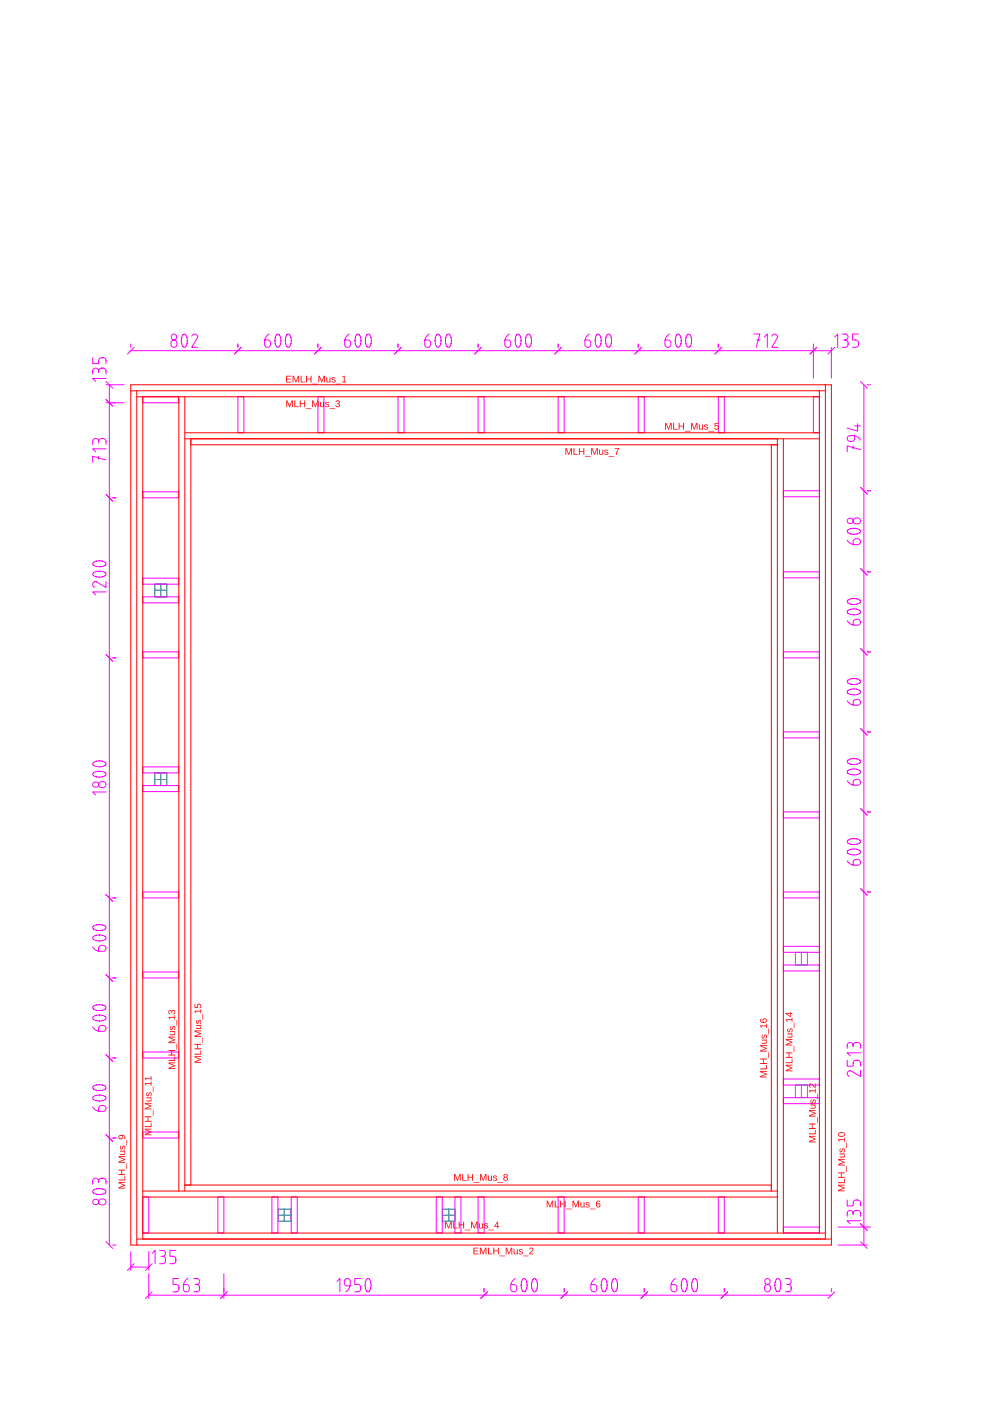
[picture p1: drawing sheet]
<svg xmlns="http://www.w3.org/2000/svg" width="297mm" height="420mm" viewBox="0 0 297 420" stroke-linecap="round" stroke-linejoin="round" font-family="sans-serif">
<g fill="none" stroke="#f00" stroke-width=".3">
<path d="M39.2 115.4h210v258h-210zM39.2 117.2h208.2M41 119h204.6M41 117.2v256.2M42.8 119v252.6M53.6 119v238.2M55.4 119v238.2M245.6 117.2v252.6M247.4 115.4v256.2M55.4 131.6h190.2M55.4 129.8h190.2M57.2 131.6v223.8"/>
<path d="M57.2 133.4h175.8M231.2 133.4v223.8M233 131.6v238.2M234.8 131.6v238.2M42.8 357.2h190.2M42.8 359h190.2M55.4 355.4h175.8M41 371.6h208.2M42.8 369.8h204.6"/>
</g>
<g fill="none" stroke="#008080" stroke-width=".3">
<path d="M46.4 175.2h3.6v3.8h-3.6zM46.4 177h3.6M48.2 175.2v3.8M46.4 231.8h3.6v3.8h-3.6zM46.4 233.8h3.6M48.2 231.8v3.8M238.4 285.6h3.6v3.8h-3.6zM240.2 285.6v3.8M238.4 325.4h3.6v3.8h-3.6zM240.2 325.4v3.8M83.4 362.6h3.8v3.6h-3.8zM83.4 364.4h3.8"/>
<path d="M85.2 362.6v3.6M132.6 362.6h3.8v3.6h-3.8zM132.6 364.4h3.8M134.6 362.6v3.6"/>
</g>
<g fill="none" stroke="#f0f" stroke-width=".3">
<path d="M42.8 119h10.8v1.8h-10.8zM71.3 119h1.8v10.8h-1.8zM95.3 119h1.8v10.8h-1.8zM119.3 119h1.8v10.8h-1.8zM143.3 119h1.8v10.8h-1.8zM167.3 119h1.8v10.8h-1.8zM191.3 119h1.8v10.8h-1.8zM215.3 119h1.8v10.8h-1.8zM243.8 119h1.8v10.8h-1.8zM42.8 147.5h10.8v1.8h-10.8zM234.8 147.2h10.8v1.8h-10.8zM42.8 173.4h10.8v1.8h-10.8z"/>
<path d="M42.8 179h10.8v1.8h-10.8zM234.8 171.5h10.8v1.8h-10.8zM42.8 195.5h10.8v1.8h-10.8zM234.8 195.5h10.8v1.8h-10.8zM234.8 219.5h10.8v1.8h-10.8zM42.8 230h10.8v1.8h-10.8zM42.8 235.6h10.8v1.8h-10.8zM234.8 243.5h10.8v1.8h-10.8zM42.8 267.5h10.8v1.8h-10.8zM234.8 267.5h10.8v1.8h-10.8zM42.8 291.5h10.8v1.8h-10.8zM234.8 283.8h10.8v1.8h-10.8z"/>
<path d="M234.8 289.4h10.8v1.8h-10.8zM42.8 315.5h10.8v1.8h-10.8zM42.8 339.5h10.8v1.8h-10.8zM234.8 323.6h10.8v1.8h-10.8zM234.8 329.2h10.8v1.8h-10.8zM42.8 359h1.8v10.8h-1.8zM65.3 359h1.8v10.8h-1.8zM81.5 359h1.8v10.8h-1.8zM87.3 359h1.8v10.8h-1.8zM130.8 359h1.8v10.8h-1.8zM136.4 359h1.8v10.8h-1.8zM143.3 359h1.8v10.8h-1.8z"/>
<path d="M167.3 359h1.8v10.8h-1.8zM191.3 359h1.8v10.8h-1.8zM215.3 359h1.8v10.8h-1.8zM234.8 368h10.8v1.8h-10.8z"/>
</g>
<g fill="#f00">
<path d="M85.8 112.7h1.5v.2h-1.3v.7h1.2v.2h-1.2v.7h1.3v.2h-1.5zM87.7 112.7h.4l.6 1.7 .6-1.7h.4v2h-.3v-1.8l-.6 1.8h-.2l-.7-1.8 .1 1.8h-.3zM90.1 112.7h.3v1.8h1v.2h-1.3zM91.7 112.7h.3v.8h1.1v-.8h.3v2h-.3v-.9h-1.1v.9h-.3zM93.6 115.1h1.6v.2h-1.6zM95.4 112.7h.4l.6 1.7 .6-1.7h.4v2h-.2v-1.8l-.7 1.8h-.2l-.6-1.8v1.8h-.3zM97.8 113.2h.3v.9a.37 .37 0 0 0 .4 .4 .37 .37 0 0 0 .3-.5v-.8h.2l.1 1.5h-.3v-.3a.52 .52 0 0 1-.6 .3 .52 .52 0 0 1-.4-.5zM99.5 113.2h.7l.4 .3h-.3a.29 .29 0 0 0-.2-.3 .29 .29 0 0 0-.3 .2 .29 .29 0 0 0 .2 .4 .53 .53 0 0 1 .6 .6 .53 .53 0 0 1-.9 .3l-.4-.4 .5 .2a.34 .34 0 0 0 .5 0 .34 .34 0 0 0 0-.5 .34 .34 0 0 0-.5 0l-.1-.1a.4 .4 0 0 1-.3-.2 .4 .4 0 0 1 .1-.5zM100.7 115.1h1.7v.2h-1.7zM102.6 113l.7-.3v1.8h.5v.2h-1.3v-.2h.5v-1.6l-.4 .4z"/>
<path d="M141.9 374.2h1.5v.2h-1.2v.6h1.1v.3h-1.1v.7h1.3v.2h-1.6zM143.8 374.2h.4l.6 1.7 .6-1.7h.4v2h-.3l.1-1.8-.7 1.8h-.2l-.6-1.8v1.8h-.3zM146.3 374.2h.2v1.8h1v.2h-1.2zM147.9 374.2h.3v.8h1v-.8h.3v2h-.3v-1h-1v1h-.3zM149.7 376.6h1.7v.2h-1.7zM151.6 374.2h.3l.7 1.7 .6-1.7h.3v2h-.2v-1.8l-.6 1.8h-.2l-.7-1.8v1.8h-.2zM154 374.6h.2v1a.37 .37 0 0 0 .4 .4 .37 .37 0 0 0 .3-.5v-.9h.3v1.6h-.3v-.3a.52 .52 0 0 1-.6 .3 .52 .52 0 0 1-.3-.5zM155.7 374.7l.6-.1 .4 .4h-.2a.29 .29 0 0 0-.3-.3 .29 .29 0 0 0-.3 .2 .29 .29 0 0 0 .2 .4 .53 .53 0 0 1 .6 .6 .53 .53 0 0 1-.8 .3l-.4-.4 .4 .2a.34 .34 0 0 0 .5 0 .34 .34 0 0 0 0-.5 .34 .34 0 0 0-.5 0v-.1a.4 .4 0 0 1-.4-.3 .4 .4 0 0 1 .2-.4zM156.8 376.6h1.7v.2h-1.7zM158.8 374.3a.69 .69 0 0 1 1.1 .3 .69 .69 0 0 1-.6 .9l-.4 .5h1v.2h-1.3l.6-.9a.46 .46 0 0 0 .5-.6 .46 .46 0 0 0-.7-.2l-.4 .2z"/>
<path d="M85.8 120.1h.4l.6 1.7 .6-1.7h.4v2h-.3v-1.8l-.6 1.8h-.2l-.7-1.8 .1 1.8h-.3zM88.2 120.1h.3v1.8h1v.2h-1.3zM89.8 120.1h.3v.8h1.1v-.8h.3v2h-.3v-.9h-1.1v.9h-.3zM91.7 122.5h1.7v.2h-1.7zM93.6 120.1h.3l.6 1.7 .6-1.7h.4v2h-.2v-1.8l-.7 1.8h-.2l-.6-1.8v1.8h-.2zM95.9 120.6h.3v.9a.37 .37 0 0 0 .4 .4 .37 .37 0 0 0 .3-.5v-.8h.2l.1 1.5h-.3v-.3a.52 .52 0 0 1-.6 .3 .52 .52 0 0 1-.4-.5zM97.6 120.6h.7l.4 .3h-.3a.29 .29 0 0 0-.2-.3 .29 .29 0 0 0-.3 .2 .29 .29 0 0 0 .2 .4 .53 .53 0 0 1 .6 .6 .53 .53 0 0 1-.9 .3l-.4-.4 .5 .2a.34 .34 0 0 0 .5 0 .34 .34 0 0 0 0-.5 .34 .34 0 0 0-.5 0l-.1-.1a.4 .4 0 0 1-.3-.2 .4 .4 0 0 1 .1-.5zM98.8 122.5h1.7v.2h-1.7zM100.7 120.3a.59 .59 0 0 1 1-.2 .59 .59 0 0 1-.3 1 .61 .61 0 0 1 .4 .9 .61 .61 0 0 1-1 0l-.3-.4h.3a.42 .42 0 0 0 .5 .4 .42 .42 0 0 0 .3-.6 .42 .42 0 0 0-.6-.2v-.2a.38 .38 0 0 0 .6-.2 .38 .38 0 0 0-.3-.5 .38 .38 0 0 0-.5 .3h-.2z"/>
<path d="M133.4 366.4h.4l.6 1.7 .6-1.7h.4v2h-.2v-1.8l-.7 1.8h-.2l-.6-1.8v1.8h-.3zM135.9 366.4h.2v1.8h1.1v.2h-1.3zM137.5 366.4h.3v.8h1v-.8h.3v2h-.3v-.9h-1v.9h-.3zM139.3 368.8h1.7v.2h-1.7zM141.2 366.4h.3l.7 1.7 .6-1.7h.3v2h-.2v-1.8l-.6 1.8h-.2l-.7-1.8v1.8h-.2zM143.6 366.9h.2v.9a.37 .37 0 0 0 .4 .4 .37 .37 0 0 0 .3-.4v-.9h.3v1.5h-.2l-.1-.3a.52 .52 0 0 1-.6 .3 .52 .52 0 0 1-.3-.5zM145.3 366.9h.6l.4 .3h-.2a.29 .29 0 0 0-.3-.3 .29 .29 0 0 0-.3 .2 .29 .29 0 0 0 .2 .4 .53 .53 0 0 1 .6 .6 .53 .53 0 0 1-.8 .3l-.4-.4 .4 .2a.34 .34 0 0 0 .5 0 .34 .34 0 0 0 0-.5 .34 .34 0 0 0-.5 0v-.1a.4 .4 0 0 1-.4-.2 .4 .4 0 0 1 .2-.5zM146.4 368.8h1.7v.2h-1.7zM149 366.4h.3v1.3h.3v.2h-.3v.5h-.2v-.5h-1zM149.1 366.7l-.7 1h.7z"/>
<path d="M163.9 360.1h.3l.6 1.7 .7-1.7h.3v2h-.2v-1.8l-.7 1.8h-.1l-.7-1.8v1.8h-.2zM166.3 360.1h.3v1.8h1v.2h-1.3zM167.9 360.1h.3v.8h1.1v-.8h.2v2h-.2v-.9h-1.1v.9h-.3zM169.7 362.5h1.7v.2h-1.7zM171.6 360.1h.4l.6 1.7 .6-1.7h.4v2h-.3v-1.8l-.6 1.8h-.2l-.7-1.8 .1 1.8h-.3zM174 360.6h.2v.9a.37 .37 0 0 0 .4 .4 .37 .37 0 0 0 .4-.5v-.8h.2v1.5h-.2v-.3a.52 .52 0 0 1-.6 .3 .52 .52 0 0 1-.4-.5zM175.7 360.6h.7l.3 .3h-.2a.29 .29 0 0 0-.2-.3 .29 .29 0 0 0-.4 .2 .29 .29 0 0 0 .2 .4 .53 .53 0 0 1 .6 .6 .53 .53 0 0 1-.8 .3l-.4-.4 .5 .2a.34 .34 0 0 0 .4 0 .34 .34 0 0 0 0-.5 .34 .34 0 0 0-.4 0l-.1-.1a.4 .4 0 0 1-.3-.2 .4 .4 0 0 1 .1-.5zM176.8 362.5h1.7v.2h-1.7zM178.9 360.2l.6-.1 .4 .4-.8-.2-.2 .8a.64 .64 0 0 1 1 .1 .64 .64 0 0 1-.4 1 .64 .64 0 0 1-.8-.6l-.1-.8zM178.8 361.4a.45 .45 0 0 0 .9 0 .45 .45 0 0 0-.9 0z"/>
<path d="M199.4 126.8h.3l.7 1.7 .6-1.7h.3v2h-.2v-1.7l-.7 1.7h-.1l-.7-1.7v1.7h-.2zM201.8 126.8h.3v1.8h1v.2h-1.3zM203.4 126.8h.3v.9h1.1v-.9h.2v2h-.2v-.9h-1.1v.9h-.3zM205.2 129.2h1.7v.2h-1.7zM207.1 126.8h.4l.6 1.7 .6-1.7h.4v2h-.3v-1.7l-.6 1.7h-.2l-.7-1.7 .1 1.7h-.3zM209.5 127.3h.2v1a.37 .37 0 0 0 .4 .4 .37 .37 0 0 0 .4-.5v-.9h.2v1.5h-.2v-.2a.52 .52 0 0 1-.6 .2 .52 .52 0 0 1-.4-.5zM211.2 127.4l.7-.1 .3 .4h-.2a.29 .29 0 0 0-.2-.3 .29 .29 0 0 0-.4 .2 .29 .29 0 0 0 .2 .3 .53 .53 0 0 1 .6 .7 .53 .53 0 0 1-.8 .2l-.4-.3 .5 .2a.34 .34 0 0 0 .4-.1 .34 .34 0 0 0 0-.4 .34 .34 0 0 0-.4-.1h-.1a.4 .4 0 0 1-.3-.3 .4 .4 0 0 1 .1-.4zM212.3 129.2h1.7v.2h-1.7zM214.2 126.8h1.2v.3h-.9l-.1 .6a.68 .68 0 0 1 1 .3 .68 .68 0 0 1-.4 .9 .68 .68 0 0 1-.9-.5h.3a.45 .45 0 0 0 .6 .1 .45 .45 0 0 0 .1-.6 .45 .45 0 0 0-.7 0h-.2z"/>
<path d="M136.1 352.1h.4l.6 1.7 .6-1.7h.4v2h-.3v-1.8l-.6 1.8h-.2l-.6-1.8v1.8h-.3zM138.6 352.1h.2v1.8h1v.2h-1.2zM140.2 352.1h.2v.8h1.1v-.8h.3v2h-.3v-.9h-1.1v.9h-.2zM142 354.5h1.7v.2h-1.7zM143.9 352.1h.3l.7 1.7 .6-1.7h.3v2h-.2v-1.8l-.7 1.8h-.1l-.7-1.8v1.8h-.2zM146.2 352.6h.3v.9a.37 .37 0 0 0 .4 .4 .37 .37 0 0 0 .3-.5v-.8h.3v1.5h-.3v-.3a.52 .52 0 0 1-.6 .3 .52 .52 0 0 1-.4-.5zM148 352.6h.6l.4 .3h-.2a.29 .29 0 0 0-.3-.3 .29 .29 0 0 0-.3 .2 .29 .29 0 0 0 .2 .4 .53 .53 0 0 1 .6 .6 .53 .53 0 0 1-.8 .3l-.5-.4 .5 .2a.34 .34 0 0 0 .5 0 .34 .34 0 0 0 0-.5 .34 .34 0 0 0-.5 0l-.1-.1a.4 .4 0 0 1-.3-.2 .4 .4 0 0 1 .2-.5zM149.1 354.5h1.7v.2h-1.7zM151.1 352.2a.58 .58 0 0 1 .9-.1 .58 .58 0 0 1-.2 .9 .58 .58 0 0 1 .2 .9 .58 .58 0 0 1-.9 0 .58 .58 0 0 1 .2-.9l-.4-.3zM151.2 352.6a.37 .37 0 0 0 .7 0 .37 .37 0 0 0-.7 0zM151.1 353.5a.45 .45 0 0 0 .9 0 .45 .45 0 0 0-.9 0z"/>
<path d="M169.5 134.4h.3l.7 1.7 .6-1.7h.3v2h-.2v-1.8l-.6 1.8h-.2l-.7-1.8v1.8h-.2zM171.9 134.4h.3v1.8h1v.2h-1.3zM173.5 134.4h.3v.8h1.1v-.8h.2v2h-.2v-.9h-1.1v.9h-.3zM175.3 136.8h1.7v.2h-1.7zM177.2 134.4h.4l.6 1.7 .6-1.7h.4v2h-.3v-1.8l-.6 1.8h-.2l-.6-1.8v1.8h-.3zM179.6 134.9h.2v.9a.37 .37 0 0 0 .5 .4 .37 .37 0 0 0 .3-.4v-.9h.2v1.5h-.2v-.3a.52 .52 0 0 1-.6 .3 .52 .52 0 0 1-.4-.5zM181.3 134.9h.7l.3 .3h-.2a.29 .29 0 0 0-.2-.3 .29 .29 0 0 0-.4 .2 .29 .29 0 0 0 .2 .4 .53 .53 0 0 1 .7 .6 .53 .53 0 0 1-.9 .3l-.4-.4 .5 .2a.34 .34 0 0 0 .4 0 .34 .34 0 0 0 0-.5 .34 .34 0 0 0-.4 0l-.1-.1a.4 .4 0 0 1-.3-.2 .4 .4 0 0 1 .1-.5zM182.4 136.8h1.7v.2h-1.7zM184.2 134.4h1.4l-.7 2h-.3l.1-.5 .6-1.3h-1.1z"/>
<path d="M35.5 354.5h2v.2h-1.7l1.7 .7v.2l-1.7 .6h1.7v.2h-2v-.3l1.7-.6-1.7-.7zM35.5 353.7h1.8v-1h.2v1.3h-2zM35.5 350.8h2v.3h-.9v1h.9v.3h-2v-.3h.9v-1h-.9zM37.9 348.9h.2v1.7h-.2zM35.5 346.8h2v.2h-1.7l1.7 .6v.2l-1.7 .7h1.7v.2h-2v-.4l1.7-.6-1.7-.6zM36 345.1h1.5v.2h-.2a.52 .52 0 0 1 .2 .6 .52 .52 0 0 1-.5 .4h-1v-.2h1a.37 .37 0 0 0 .4-.4 .37 .37 0 0 0-.5-.3h-.9zM36.2 343.7l.1-.1 .1 .2a.29 .29 0 0 0-.3 .2 .29 .29 0 0 0 .2 .4 .29 .29 0 0 0 .3-.2 .53 .53 0 0 1 .7-.6 .53 .53 0 0 1 .2 .8l-.3 .4 .1-.5a.34 .34 0 0 0 0-.4 .34 .34 0 0 0-.5 0 .34 .34 0 0 0 0 .4v.1a.48 .48 0 0 1-.7 .3 .48 .48 0 0 1-.1-.7zM37.9 341.8h.2v1.7h-.2zM35.6 340.7a1.03 1.03 0 0 1 1.3-.4 1.03 1.03 0 0 1 .6 1.1l-.4 .3 .2-.8-.7-.3a.67 .67 0 0 1 0 1 .67 .67 0 0 1-.9 0 .67 .67 0 0 1-.1-.9zM35.7 341.1a.45 .45 0 0 0 .9 0 .45 .45 0 0 0-.9 0z"/>
<path d="M251.2 355.3h2v.3l-1.8-.1 1.8 .7v.2l-1.8 .6h1.8v.3h-2v-.4l1.7-.6-1.7-.6zM251.2 354.6h1.8v-1h.2v1.2h-2zM251.2 351.6h2v.3h-.9v1.1h.9v.2h-2v-.2h.8v-1.1h-.8zM253.6 349.7h.2v1.7h-.2zM251.2 347.6h2v.2h-1.8l1.8 .6v.2l-1.8 .7h1.8v.2h-2v-.3l1.7-.7-1.7-.6zM251.7 345.9h1.5v.3h-.3a.52 .52 0 0 1 .3 .6 .52 .52 0 0 1-.5 .3h-1v-.2h.9a.37 .37 0 0 0 .4-.4 .37 .37 0 0 0-.4-.3h-.9zM251.8 344.5l.2-.1v.2a.29 .29 0 0 0-.3 .3 .29 .29 0 0 0 .2 .3 .29 .29 0 0 0 .4-.2 .53 .53 0 0 1 .6-.6 .53 .53 0 0 1 .3 .8l-.4 .4 .2-.4a.34 .34 0 0 0 0-.5 .34 .34 0 0 0-.5 0 .34 .34 0 0 0 0 .5v.1a.48 .48 0 0 1-.8 .2 .48 .48 0 0 1 0-.7zM253.6 342.6h.2v1.7h-.2zM251.2 341.7h1.8v-.5h.2v1.2h-.2v-.5h-1.6l.4 .5h-.3zM251.4 339.7a1.01 1.01 0 0 1 1.2-.2 1.01 1.01 0 0 1 .5 1.1 1.01 1.01 0 0 1-1.2 .4 1.01 1.01 0 0 1-.6-1.2zM251.5 340h-.1a.85 .85 0 0 0 .7 .8 .85 .85 0 0 0 .9-.5l-.1-.3-.3-.2z"/>
<path d="M242.5 340.6h2v.3h-1.8l1.8 .6v.2l-1.8 .7h1.8v.2h-2v-.4l1.7-.6-1.7-.6zM242.5 339.9h1.8v-1h.2v1.3h-2zM242.5 336.9h2v.3h-.9v1.1h.9v.3h-2v-.3h.8v-1.1h-.8zM244.9 335.1h.2v1.6h-.2zM242.5 332.9h2v.3l-1.8-.1 1.8 .7v.2l-1.8 .6h1.8v.3h-2v-.4l1.7-.6-1.7-.6zM242.9 331.3l1.6-.1v.3h-.3a.52 .52 0 0 1 .3 .6 .52 .52 0 0 1-.5 .4h-1.1v-.3h1a.37 .37 0 0 0 .4-.4 .37 .37 0 0 0-.5-.3h-.9zM243.1 329.8l.2-.1v.3a.29 .29 0 0 0-.3 .2 .29 .29 0 0 0 .2 .3 .29 .29 0 0 0 .4-.2 .53 .53 0 0 1 .6-.6 .53 .53 0 0 1 .3 .9l-.4 .4 .2-.5a.34 .34 0 0 0 0-.5 .34 .34 0 0 0-.5 0 .34 .34 0 0 0 0 .5l-.1 .1a.48 .48 0 0 1-.7 .3 .48 .48 0 0 1-.1-.8zM244.9 327.9h.2v1.7h-.2zM242.5 327h1.8v-.5h.2v1.3h-.2v-.5h-1.6l.3 .4h-.2zM242.6 325.1a1.51 1.51 0 0 1 1.7 .8v-1h.2v1.3l-.9-.6a.46 .46 0 0 0-.6-.5 .46 .46 0 0 0-.2 .8l.2 .3-.5-.4z"/>
<path d="M43.4 338.5h2v.2h-1.8l1.8 .7v.2l-1.8 .6h1.8v.2h-2v-.3l1.7-.6-1.7-.7zM43.4 337.7h1.8v-1h.2v1.3h-2zM43.4 334.8h2v.3h-.9v1h.9v.3h-2v-.3h.9v-1h-.9zM45.8 332.9h.2v1.7h-.2zM43.4 330.8h2v.2h-1.8l1.8 .6v.2l-1.8 .7h1.8v.2h-2v-.4l1.7-.6-1.7-.6zM43.9 329.1h1.5v.2h-.3a.52 .52 0 0 1 .3 .6 .52 .52 0 0 1-.5 .4h-1v-.2h.9a.37 .37 0 0 0 .4-.4 .37 .37 0 0 0-.4-.3h-.9zM44.1 327.7l.1-.1 .1 .2a.29 .29 0 0 0-.4 .2 .29 .29 0 0 0 .3 .4 .29 .29 0 0 0 .3-.2 .53 .53 0 0 1 .6-.6 .53 .53 0 0 1 .3 .8l-.4 .4 .2-.5a.34 .34 0 0 0 0-.4 .34 .34 0 0 0-.5 0 .34 .34 0 0 0 0 .4v.1a.48 .48 0 0 1-.7 .3 .48 .48 0 0 1-.1-.8zM45.8 325.8h.2v1.7h-.2zM43.4 324.8h1.8v-.4h.2v1.2h-.2v-.5h-1.5l.3 .5h-.3zM43.4 323.2h1.8v-.5h.2v1.3h-.2v-.5h-1.5l.3 .4h-.3z"/>
<path d="M50.5 318.6h2v.3h-1.8l1.8 .6v.2l-1.8 .6h1.8v.3h-2v-.4l1.7-.6-1.7-.6zM50.5 317.9h1.8v-1h.2v1.3h-2zM50.5 314.9h2v.3h-.9v1.1h.9v.2h-2v-.2h.9v-1.1h-.9zM52.9 313h.2v1.7h-.2zM50.5 310.9h2v.2h-1.8l1.8 .7v.2l-1.8 .6h1.8v.2h-2v-.3l1.7-.6-1.7-.7zM51 309.2h1.5v.3h-.3a.52 .52 0 0 1 .3 .6 .52 .52 0 0 1-.5 .4h-1v-.3h.9a.37 .37 0 0 0 .4-.4 .37 .37 0 0 0-.4-.3h-.9zM51.2 307.8l.1-.1 .1 .2a.29 .29 0 0 0-.4 .3 .29 .29 0 0 0 .3 .3 .29 .29 0 0 0 .3-.2 .53 .53 0 0 1 .6-.6 .53 .53 0 0 1 .3 .9l-.4 .4 .2-.5a.34 .34 0 0 0 0-.5 .34 .34 0 0 0-.5 0 .34 .34 0 0 0 0 .5v.1a.48 .48 0 0 1-.7 .2 .48 .48 0 0 1-.1-.7zM52.9 305.9h.2v1.7h-.2zM50.5 305h1.8v-.5h.2v1.2h-.2v-.5h-1.5l.3 .5h-.3zM50.6 303.1l.6-.2 .3 .4a.61 .61 0 0 1 .9-.3 .61 .61 0 0 1 0 1l-.4 .2v-.2a.42 .42 0 0 0 .4-.5 .42 .42 0 0 0-.6-.3 .42 .42 0 0 0-.2 .6h-.2a.38 .38 0 0 0-.2-.6 .38 .38 0 0 0-.5 .3 .38 .38 0 0 0 .3 .4v.3l-.5-.3z"/>
<path d="M58.3 316.8h2v.2h-1.8l1.8 .6v.2l-1.8 .7h1.8v.2h-2v-.3l1.7-.7-1.7-.6zM58.3 316h1.8v-1h.2v1.3h-2zM58.3 313.1h2v.2h-.9v1.1h.9v.3h-2v-.3h.8v-1.1h-.8zM60.7 311.2h.2v1.7h-.2zM58.3 309h2v.3h-1.8l1.8 .6v.2l-1.8 .6h1.8v.3h-2v-.4l1.7-.6-1.7-.6zM58.8 307.4h1.5v.2h-.3a.52 .52 0 0 1 .3 .6 .52 .52 0 0 1-.5 .4h-1v-.3h.9a.37 .37 0 0 0 .4-.4 .37 .37 0 0 0-.5-.3h-.8zM58.9 305.9h.2v.2a.29 .29 0 0 0-.3 .2 .29 .29 0 0 0 .2 .3 .29 .29 0 0 0 .4-.1 .53 .53 0 0 1 .6-.7 .53 .53 0 0 1 .3 .9l-.4 .4 .2-.5a.34 .34 0 0 0 0-.4 .34 .34 0 0 0-.5 0 .34 .34 0 0 0 0 .4l-.1 .1a.48 .48 0 0 1-.7 .3 .48 .48 0 0 1 0-.8zM60.7 304.1h.2v1.7h-.2zM58.3 303.1h1.8v-.5h.2v1.3h-.2v-.5h-1.6l.4 .4h-.3zM58.3 301.1h.2v.9l.6 .1a.68 .68 0 0 1 .4-1 .68 .68 0 0 1 .9 .4 .68 .68 0 0 1-.6 .9v-.3a.45 .45 0 0 0 .2-.6 .45 .45 0 0 0-.7-.1 .45 .45 0 0 0 .1 .7v.2h-1.1z"/>
<path d="M235.5 319.3h2v.3h-1.7l1.7 .6v.2l-1.7 .6h1.7v.3h-2v-.4l1.7-.6-1.7-.6zM235.5 318.6h1.8v-1h.2v1.3h-2zM235.5 315.6h2v.3h-.9v1.1h.9v.2h-2v-.2h.9v-1.1h-.9zM237.9 313.7h.2v1.7h-.2zM235.5 311.6h2v.2h-1.7l1.7 .7v.2l-1.7 .6h1.7v.2h-2v-.3l1.7-.6-1.7-.7zM236 309.9h1.5v.3h-.2a.52 .52 0 0 1 .2 .6 .52 .52 0 0 1-.5 .4h-1v-.3h1a.37 .37 0 0 0 .4-.4 .37 .37 0 0 0-.5-.3h-.9zM236.2 308.5l.1-.1 .1 .2a.29 .29 0 0 0-.3 .3 .29 .29 0 0 0 .2 .3 .29 .29 0 0 0 .3-.2 .53 .53 0 0 1 .7-.6 .53 .53 0 0 1 .2 .9l-.3 .4 .1-.5a.34 .34 0 0 0 0-.5 .34 .34 0 0 0-.5 0 .34 .34 0 0 0 0 .5v.1a.48 .48 0 0 1-.7 .2 .48 .48 0 0 1-.1-.7zM237.9 306.6h.2v1.7h-.2zM235.5 305.7h1.8v-.5h.2v1.2h-.2v-.5h-1.5l.3 .5h-.3zM235.5 303.8h1.4v-.3h.2v.3h.4v.2h-.4v1h-.2l-1.4-.9zM235.8 304l1.1 .7v-.7z"/>
<path d="M227.8 321.2h2v.2h-1.7l1.7 .6v.2l-1.7 .7h1.7v.2h-2v-.3l1.8-.7-1.8-.6zM227.8 320.4h1.8v-1h.2v1.3h-2zM227.8 317.5h2v.2h-.9v1.1h.9v.3h-2v-.3h.9v-1.1h-.9zM230.2 315.6h.2v1.7h-.2zM227.8 313.4h2v.3h-1.7l1.7 .6v.2l-1.7 .6h1.7v.3h-2v-.4l1.8-.6-1.8-.6zM228.3 311.8h1.5v.2h-.2a.52 .52 0 0 1 .3 .6 .52 .52 0 0 1-.6 .4h-1v-.2h1a.37 .37 0 0 0 .4-.5 .37 .37 0 0 0-.5-.3h-.9zM228.5 310.3h.2v.2a.29 .29 0 0 0-.3 .2 .29 .29 0 0 0 .2 .4 .29 .29 0 0 0 .3-.2 .53 .53 0 0 1 .7-.7 .53 .53 0 0 1 .3 .9l-.4 .4 .2-.5a.34 .34 0 0 0-.1-.4 .34 .34 0 0 0-.4 0 .34 .34 0 0 0-.1 .4v.1a.48 .48 0 0 1-.7 .3 .48 .48 0 0 1-.1-.8zM230.2 308.5h.2v1.7h-.2zM227.8 307.5h1.8v-.5h.2v1.3h-.2v-.5h-1.5l.3 .4h-.2zM228 305.6l.2-.1-.1 .8 .7 .2a.64 .64 0 0 1 .2-1 .64 .64 0 0 1 .9 .4 .64 .64 0 0 1-.6 .8h-.6a.73 .73 0 0 1-.8-.3 .73 .73 0 0 1 .1-.8zM228.8 306.1a.43 .43 0 0 0 .8 0 .43 .43 0 0 0-.8 0z"/>
</g>
<g fill="none" stroke="#f0f" stroke-width=".3">
<path d="M27.8 107.3v1.8h1.8v-.9a1.13 1.13 0 0 1 1.1-.9 1.13 1.13 0 0 1 1.1 .9v.9M29.6 111.3a.89 .89 0 0 0-.9-.9 .89 .89 0 0 0-.9 .9v.9M29.6 111.3a1.13 1.13 0 0 1 1.1-.9 1.13 1.13 0 0 1 1.1 .9v.9M29.6 111.3v.4M31.8 113.5h-4l.9 .9M31.8 115.4h5.4M31.8 114.4l2 2M31.8 119.8l2 2M32.8 115.4v258M39.2 103.2v1M39.2 105.2h210M40.2 104.2l-2 2"/>
<path d="M51.5 102.2a1.01 1.01 0 0 1 1.6 .9 1.01 1.01 0 0 1-1.6 .8l-.3-.6zM54.9 100.3a.83 .83 0 0 1 .9 .1 .83 .83 0 0 1 .2 .9v2.1l-.4 .7h-.5l-.6-.7-.1-.9 .1-1.2zM57.5 100.8a.87 .87 0 0 1 1-.6 .87 .87 0 0 1 .7 1l-1.7 3h1.7M71.3 103.2v1M72.3 104.2l-2 2M80.6 100.2a2.88 2.88 0 0 0-1 3.7 1.07 1.07 0 0 0 1.6-.6 1.07 1.07 0 0 0-1-1.4h-.8M83 100.3a.83 .83 0 0 1 .9 .1 .83 .83 0 0 1 .2 .9l-.1 2.1-.4 .7h-.5l-.5-.7-.2-.9 .1-1.2zM86.1 100.3a.83 .83 0 0 1 .9 .1 .83 .83 0 0 1 .2 .9l-.1 2.1-.4 .7h-.5l-.5-.7-.2-.9 .1-1.2zM95.3 103.2v1M96.3 104.2l-2 2M104.6 100.2a2.88 2.88 0 0 0-1 3.7 1.07 1.07 0 0 0 1.6-.6 1.07 1.07 0 0 0-1-1.4h-.8M107 100.3a.83 .83 0 0 1 .9 .1 .83 .83 0 0 1 .2 .9l-.1 2.1-.4 .7h-.5l-.5-.7-.2-.9 .1-1.2z"/>
<path d="M110.1 100.3a.83 .83 0 0 1 .9 .1 .83 .83 0 0 1 .2 .9l-.1 2.1-.4 .7h-.5l-.5-.7-.2-.9 .1-1.2zM119.3 103.2v1M120.3 104.2l-2 2M128.6 100.2a2.88 2.88 0 0 0-1 3.7 1.07 1.07 0 0 0 1.6-.6 1.07 1.07 0 0 0-1-1.4h-.8M131 100.3a.83 .83 0 0 1 .9 .1 .83 .83 0 0 1 .2 .9l-.1 2.1-.4 .7h-.5l-.5-.7-.2-.9 .1-1.2zM134.1 100.3a.83 .83 0 0 1 .9 .1 .83 .83 0 0 1 .2 .9l-.1 2.1-.4 .7h-.5l-.5-.7-.2-.9 .1-1.2zM143.3 103.2v1M144.3 104.2l-2 2M152.6 100.2a2.88 2.88 0 0 0-1 3.7 1.07 1.07 0 0 0 1.6-.6 1.07 1.07 0 0 0-1-1.4h-.8M155 100.3a.83 .83 0 0 1 .9 .1 .83 .83 0 0 1 .2 .9l-.1 2.1-.4 .7h-.5l-.5-.7-.2-.9 .1-1.2zM158.1 100.3a.83 .83 0 0 1 .9 .1 .83 .83 0 0 1 .2 .9l-.1 2.1-.4 .7h-.5l-.5-.7-.2-.9 .1-1.2zM167.3 103.2v1"/>
<path d="M168.3 104.2l-2 2M176.6 100.2a2.88 2.88 0 0 0-1 3.7 1.07 1.07 0 0 0 1.6-.6 1.07 1.07 0 0 0-1-1.4h-.8M179 100.3a.83 .83 0 0 1 .9 .1 .83 .83 0 0 1 .2 .9l-.1 2.1-.4 .7h-.5l-.5-.7-.2-.9 .1-1.2zM182.1 100.3a.83 .83 0 0 1 .9 .1 .83 .83 0 0 1 .2 .9l-.1 2.1-.4 .7h-.5l-.5-.7-.2-.9 .1-1.2zM191.3 103.2v1M192.3 104.2l-2 2M200.6 100.2a2.88 2.88 0 0 0-1 3.7 1.07 1.07 0 0 0 1.6-.6 1.07 1.07 0 0 0-1-1.4h-.8M203 100.3a.83 .83 0 0 1 .9 .1 .83 .83 0 0 1 .2 .9l-.1 2.1-.4 .7h-.5l-.5-.7-.2-.9 .1-1.2zM206.1 100.3a.83 .83 0 0 1 .9 .1 .83 .83 0 0 1 .2 .9l-.1 2.1-.4 .7h-.5l-.5-.7-.2-.9 .1-1.2zM215.3 103.2v1M216.3 104.2l-2 2M226 100.2h1.8l-1.1 4"/>
<path d="M226.9 101.9h.9M229.1 101.1l.9-.9v4M231.4 100.8a.87 .87 0 0 1 1-.6 .87 .87 0 0 1 .6 1l-1.7 3h1.8M243.8 103.2v10.2M244.8 104.2l-2 2M249.2 104.2v9.2M250.2 101.1l.9-.9v4M250.2 104.2l-2 2M252.4 100.2h.9a.89 .89 0 0 1 .9 .9 .89 .89 0 0 1-.9 .8M252.9 101.9h.4M253.3 101.9a1.13 1.13 0 0 1 .9 1.2 1.13 1.13 0 0 1-.9 1.1h-.9M257.3 100.2h-1.8v1.7h.9a1.13 1.13 0 0 1 .9 1.2 1.13 1.13 0 0 1-.9 1.1h-.9"/>
<path d="M257.9 114.4l2 2M258.9 115.4v258M259.9 115.4h1M29.6 132.4a.89 .89 0 0 0-.9-.9 .89 .89 0 0 0-.9 .9v.9M29.6 132.4a1.13 1.13 0 0 1 1.1-.9 1.13 1.13 0 0 1 1.1 .9v.9M29.6 132.4v.4M29.6 136.8v.9M31.8 137.9l-4-1.1v1.8M31.8 134.6h-4l.9 .9M31.8 120.8h5.4M255.7 133.7v.9M256.2 130.7v.8a1.04 1.04 0 0 1-1.5 .9 1.04 1.04 0 0 1-.2-1.7 3 3 0 0 1 3.4 1.3"/>
<path d="M256.2 127.7h1.7M257.1 127.1v2.2l-3.2-.9M257.9 134.8l-4-1.1v1.8M31.8 148.3l2 2M33.8 149.3h1M254 159l1-.5h1.3l1.1 .3 .5 .5-.2 .4-.6 .3-1.5 .2-1.4-.5-.3-.4zM256 155.6a1.06 1.06 0 0 1 1.4-.2 1.06 1.06 0 0 1 .3 1.5 1.06 1.06 0 0 1-1.5 .1 1.06 1.06 0 0 1-.2-1.4zM257.9 146.2l2 2M259.9 147.2h1M28.9 171.4l2.1 .1 .7 .4v.4l-.7 .6-.9 .2-1.2-.1-.9-.4a.66 .66 0 0 1-.1-.8 .66 .66 0 0 1 .7-.3l.3-.1M28.9 168.3l2.1 .1 .7 .4v.4l-.7 .6-.9 .2-1.2-.1-.9-.4a.66 .66 0 0 1-.1-.8 .66 .66 0 0 1 .7-.3l.3-.1M31.8 177.5h-4l.9 .9"/>
<path d="M31.8 174.4v1.8l-3-1.7a.87 .87 0 0 0-1 .6 .87 .87 0 0 0 .6 1.1M253.9 162a2.88 2.88 0 0 0 3.8 1.1 1.07 1.07 0 0 0-.6-1.6 1.07 1.07 0 0 0-1.4 .9v.9M257.9 170.5l2 2M259.9 171.5h1M31.8 196.3l2 2M33.8 197.3h1M253.9 186.2a2.88 2.88 0 0 0 3.8 1 1.07 1.07 0 0 0-.6-1.6 1.07 1.07 0 0 0-1.4 1v.8M254 183.2l1-.5 1.3-.1 1.1 .3 .5 .6-.2 .4-.6 .3-1.5 .2-1.4-.5-.3-.4zM254 180.1l1-.5 1.3-.1 1.1 .3 .5 .6-.2 .4-.6 .3-1.5 .2-1.4-.5-.3-.4zM257.9 194.5l2 2M259.9 195.5h1M253.9 210.2a2.88 2.88 0 0 0 3.8 1 1.07 1.07 0 0 0-.6-1.6 1.07 1.07 0 0 0-1.4 1v.8"/>
<path d="M254 207.2l1-.5 1.3-.1 1.1 .3 .5 .6-.2 .4-.6 .3-1.5 .2-1.4-.5-.3-.4zM254 204.1l1-.5 1.3-.1 1.1 .3 .5 .6-.2 .4-.6 .3-1.5 .2-1.4-.5-.3-.4zM257.9 218.5l2 2M259.9 219.5h1M28.9 231.4l2.1 .1 .7 .4v.4l-.7 .6-.9 .2-1.2-.1-.9-.4a.66 .66 0 0 1-.1-.8 .66 .66 0 0 1 .7-.3l.3-.1M28.9 228.3l2.1 .1 .7 .4v.4l-.7 .6-.9 .2-1.2-.1-.9-.4a.66 .66 0 0 1-.1-.8 .66 .66 0 0 1 .7-.3l.3-.1M29.8 234.7a1.06 1.06 0 0 1 1.5-.2 1.06 1.06 0 0 1 .2 1.4 1.06 1.06 0 0 1-1.4 .2 1.06 1.06 0 0 1-.3-1.4zM31.8 237.5h-4l.9 .9M253.9 234.2a2.88 2.88 0 0 0 3.8 1 1.07 1.07 0 0 0-.6-1.6 1.07 1.07 0 0 0-1.4 1v.8M254 231.2l1-.5 1.3-.1 1.1 .3 .5 .6-.2 .4-.6 .3-1.5 .2-1.4-.5-.3-.4zM254 228.1l1-.5 1.3-.1 1.1 .3 .5 .6-.2 .4-.6 .3-1.5 .2-1.4-.5-.3-.4zM253.9 258.2a2.88 2.88 0 0 0 3.8 1 1.07 1.07 0 0 0-.6-1.6 1.07 1.07 0 0 0-1.4 1v.8"/>
<path d="M254 255.2l1-.5 1.3-.1 1.1 .3 .5 .6-.2 .4-.6 .3-1.5 .2-1.4-.5-.3-.4zM254 252.1l1-.5 1.3-.1 1.1 .3 .5 .6-.2 .4-.6 .3-1.5 .2-1.4-.5-.3-.4zM257.9 242.5l2 2M259.9 243.5h1M28.9 277.4l2.1 .1 .7 .4v.4l-.7 .6-.9 .2-1.2-.1-1-.5a.89 .89 0 0 1 1-1.1M31.8 268.3l2 2M33.8 269.3h1M257.9 266.5l2 2M259.9 267.5h1M27.8 284a2.88 2.88 0 0 0 3.7 1 1.07 1.07 0 0 0-.6-1.6 1.07 1.07 0 0 0-1.3 1v.8M28.9 280.5l2.1 .1 .7 .4v.5l-.7 .5-.9 .2-1.2-.1-1-.5a.89 .89 0 0 1 1-1.1M31.8 292.3l2 2"/>
<path d="M33.8 293.3h1M27.8 308a2.88 2.88 0 0 0 3.7 1 1.07 1.07 0 0 0-.6-1.6 1.07 1.07 0 0 0-1.3 1v.8M28.9 304.5l2.1 .1 .7 .4v.5l-.7 .5-.9 .2-1.2-.1-1-.5a.89 .89 0 0 1 1-1.1M28.9 301.4l2.1 .1 .7 .4v.4l-.7 .6-.9 .2-1.2-.1-1-.5a.89 .89 0 0 1 1-1.1M31.8 316.3l2 2M33.8 317.3h1M253.9 318v1.7h1.8v-.8a1.13 1.13 0 0 1 1.1-1 1.13 1.13 0 0 1 1.1 1v.8M255.7 313.5a.89 .89 0 0 0-.9-.9 .89 .89 0 0 0-.9 .9v.9M255.7 313.5a1.13 1.13 0 0 1 1.1-.9 1.13 1.13 0 0 1 1.1 .9v.9M255.7 313.5v.5M257.9 315.7h-4l.9 .9M27.8 332a2.88 2.88 0 0 0 3.7 1 1.07 1.07 0 0 0-.6-1.6 1.07 1.07 0 0 0-1.3 1v.8"/>
<path d="M28.9 328.5l2.1 .1 .7 .4v.5l-.7 .5-.9 .2-1.2-.1-1-.5a.89 .89 0 0 1 1-1.1M28.9 325.4l2.1 .1 .7 .4v.4l-.7 .6-.9 .2-1.2-.1-1-.5a.89 .89 0 0 1 1-1.1M257.9 321.1v1.8l-2.9-1.8a.87 .87 0 0 0-1.1 .7 .87 .87 0 0 0 .7 1M28.9 356.5l2.1 .1 .7 .4v.5l-.7 .6-.9 .1-1.2-.1-.9-.3a.66 .66 0 0 1-.1-.8 .66 .66 0 0 1 .7-.4l.3-.1M29.6 354.2a.89 .89 0 0 0-.9-.9 .89 .89 0 0 0-.9 .9v.9M29.6 354.2a1.13 1.13 0 0 1 1.1-.9 1.13 1.13 0 0 1 1.1 .9v.9M29.6 354.2v.5M29.8 359.8a1.06 1.06 0 0 1 1.5-.1 1.06 1.06 0 0 1 .2 1.4 1.06 1.06 0 0 1-1.4 .2 1.06 1.06 0 0 1-.3-1.5zM31.8 340.3l2 2M33.8 341.3h1M253.9 359.9v1.8h1.8v-.9a1.13 1.13 0 0 1 1.1-.9 1.13 1.13 0 0 1 1.1 .9v.9M31.8 372.4l2 2"/>
<path d="M33.8 373.4h1M39.2 375.4v5.6M39.2 380h5.4M40.2 379l-2 2M44.6 375.4v5.6M45.6 375.9l.9-.9v4M45.6 379l-2 2M47.8 375h.9a.89 .89 0 0 1 .9 .9 .89 .89 0 0 1-.9 .9M48.3 376.8h.4M48.7 376.8a1.13 1.13 0 0 1 .9 1.1 1.13 1.13 0 0 1-.9 1.1h-.9M52.7 375h-1.8v1.8h.9a1.13 1.13 0 0 1 .9 1.1 1.13 1.13 0 0 1-.9 1.1h-.9M251.2 373.4h8.7"/>
<path d="M251.2 368h9.7M255.7 363.9a.89 .89 0 0 0-.9-.9 .89 .89 0 0 0-.9 .9v.9M255.7 363.9a1.13 1.13 0 0 1 1.1-.9 1.13 1.13 0 0 1 1.1 .9v.9M255.7 363.9v.4M257.9 366.1h-4l.9 .9M257.9 372.4l2 2M257.9 367l2 2M44.6 382v7.4M44.6 388.4h204.6M45.6 387.4l-2 2M53.6 383.4h-1.8v1.8h.9a1.13 1.13 0 0 1 .9 1.1 1.13 1.13 0 0 1-.9 1.1h-.9M56.3 383.4a2.88 2.88 0 0 0-1.1 3.8 1.07 1.07 0 0 0 1.6-.6 1.07 1.07 0 0 0-1-1.4h-.8"/>
<path d="M58.1 383.4h.9a.89 .89 0 0 1 .8 .9 .89 .89 0 0 1-.8 .9M58.5 385.2h.5M59 385.2a1.13 1.13 0 0 1 .9 1.1 1.13 1.13 0 0 1-.9 1.1h-.9M67.1 382v7.4M68.1 387.4l-2 2M101 384.3l.9-.9v4M104.9 385.6h-.8a1.04 1.04 0 0 1-.9-1.5 1.04 1.04 0 0 1 1.7-.1 3 3 0 0 1-1.2 3.4M108.1 383.4h-1.8v1.8h.9a1.13 1.13 0 0 1 .9 1.1 1.13 1.13 0 0 1-.9 1.1h-.9M110 383.5a.83 .83 0 0 1 .9 .2 .83 .83 0 0 1 .2 .8l-.1 2.1-.4 .7-.4 .1-.6-.8-.2-.9 .1-1.2zM145.1 386.4v1M146.1 387.4l-2 2M154.4 383.4a2.88 2.88 0 0 0-1 3.8 1.07 1.07 0 0 0 1.6-.6 1.07 1.07 0 0 0-1-1.4h-.8"/>
<path d="M156.8 383.5a.83 .83 0 0 1 .9 .2 .83 .83 0 0 1 .2 .8l-.1 2.1-.4 .7-.5 .1-.5-.8-.2-.9 .1-1.2zM159.9 383.5a.83 .83 0 0 1 .9 .2 .83 .83 0 0 1 .2 .8l-.1 2.1-.4 .7-.5 .1-.5-.8-.2-.9 .1-1.2zM169.1 386.4v1M170.1 387.4l-2 2M178.4 383.4a2.88 2.88 0 0 0-1 3.8 1.07 1.07 0 0 0 1.6-.6 1.07 1.07 0 0 0-1-1.4h-.8M180.8 383.5a.83 .83 0 0 1 .9 .2 .83 .83 0 0 1 .2 .8l-.1 2.1-.4 .7-.5 .1-.5-.8-.2-.9 .1-1.2zM183.9 383.5a.83 .83 0 0 1 .9 .2 .83 .83 0 0 1 .2 .8l-.1 2.1-.4 .7-.5 .1-.5-.8-.2-.9 .1-1.2zM193.1 386.4v1M194.1 387.4l-2 2M202.4 383.4a2.88 2.88 0 0 0-1 3.8 1.07 1.07 0 0 0 1.6-.6 1.07 1.07 0 0 0-1-1.4h-.8M204.8 383.5a.83 .83 0 0 1 .9 .2 .83 .83 0 0 1 .2 .8l-.1 2.1-.4 .7-.5 .1-.5-.8-.2-.9 .1-1.2zM207.9 383.5a.83 .83 0 0 1 .9 .2 .83 .83 0 0 1 .2 .8l-.1 2.1-.4 .7-.5 .1-.5-.8-.2-.9 .1-1.2z"/>
<path d="M217.1 386.4v1M218.1 387.4l-2 2M229.4 385.5a1.01 1.01 0 0 1 1.6 .8 1.01 1.01 0 0 1-1.6 .9l-.3-.7zM232.8 383.5a.83 .83 0 0 1 .9 .2 .83 .83 0 0 1 .2 .8v2.1l-.4 .7-.5 .1-.6-.8-.1-.9 .1-1.2zM235.4 383.4h.9a.89 .89 0 0 1 .8 .9 .89 .89 0 0 1-.8 .9M235.8 385.2h.5M236.3 385.2a1.13 1.13 0 0 1 .9 1.1 1.13 1.13 0 0 1-.9 1.1h-.9M249.2 386.4v1M250.2 387.4l-2 2"/>
<circle cx="52.2" cy="101.1" r=".84"/>
<circle cx="254.8" cy="156.2" r=".84"/>
<circle cx="28.7" cy="235.2" r=".84"/>
<circle cx="28.7" cy="360.4" r=".84"/>
<circle cx="230.1" cy="384.3" r=".84"/>
</g>
</svg>
